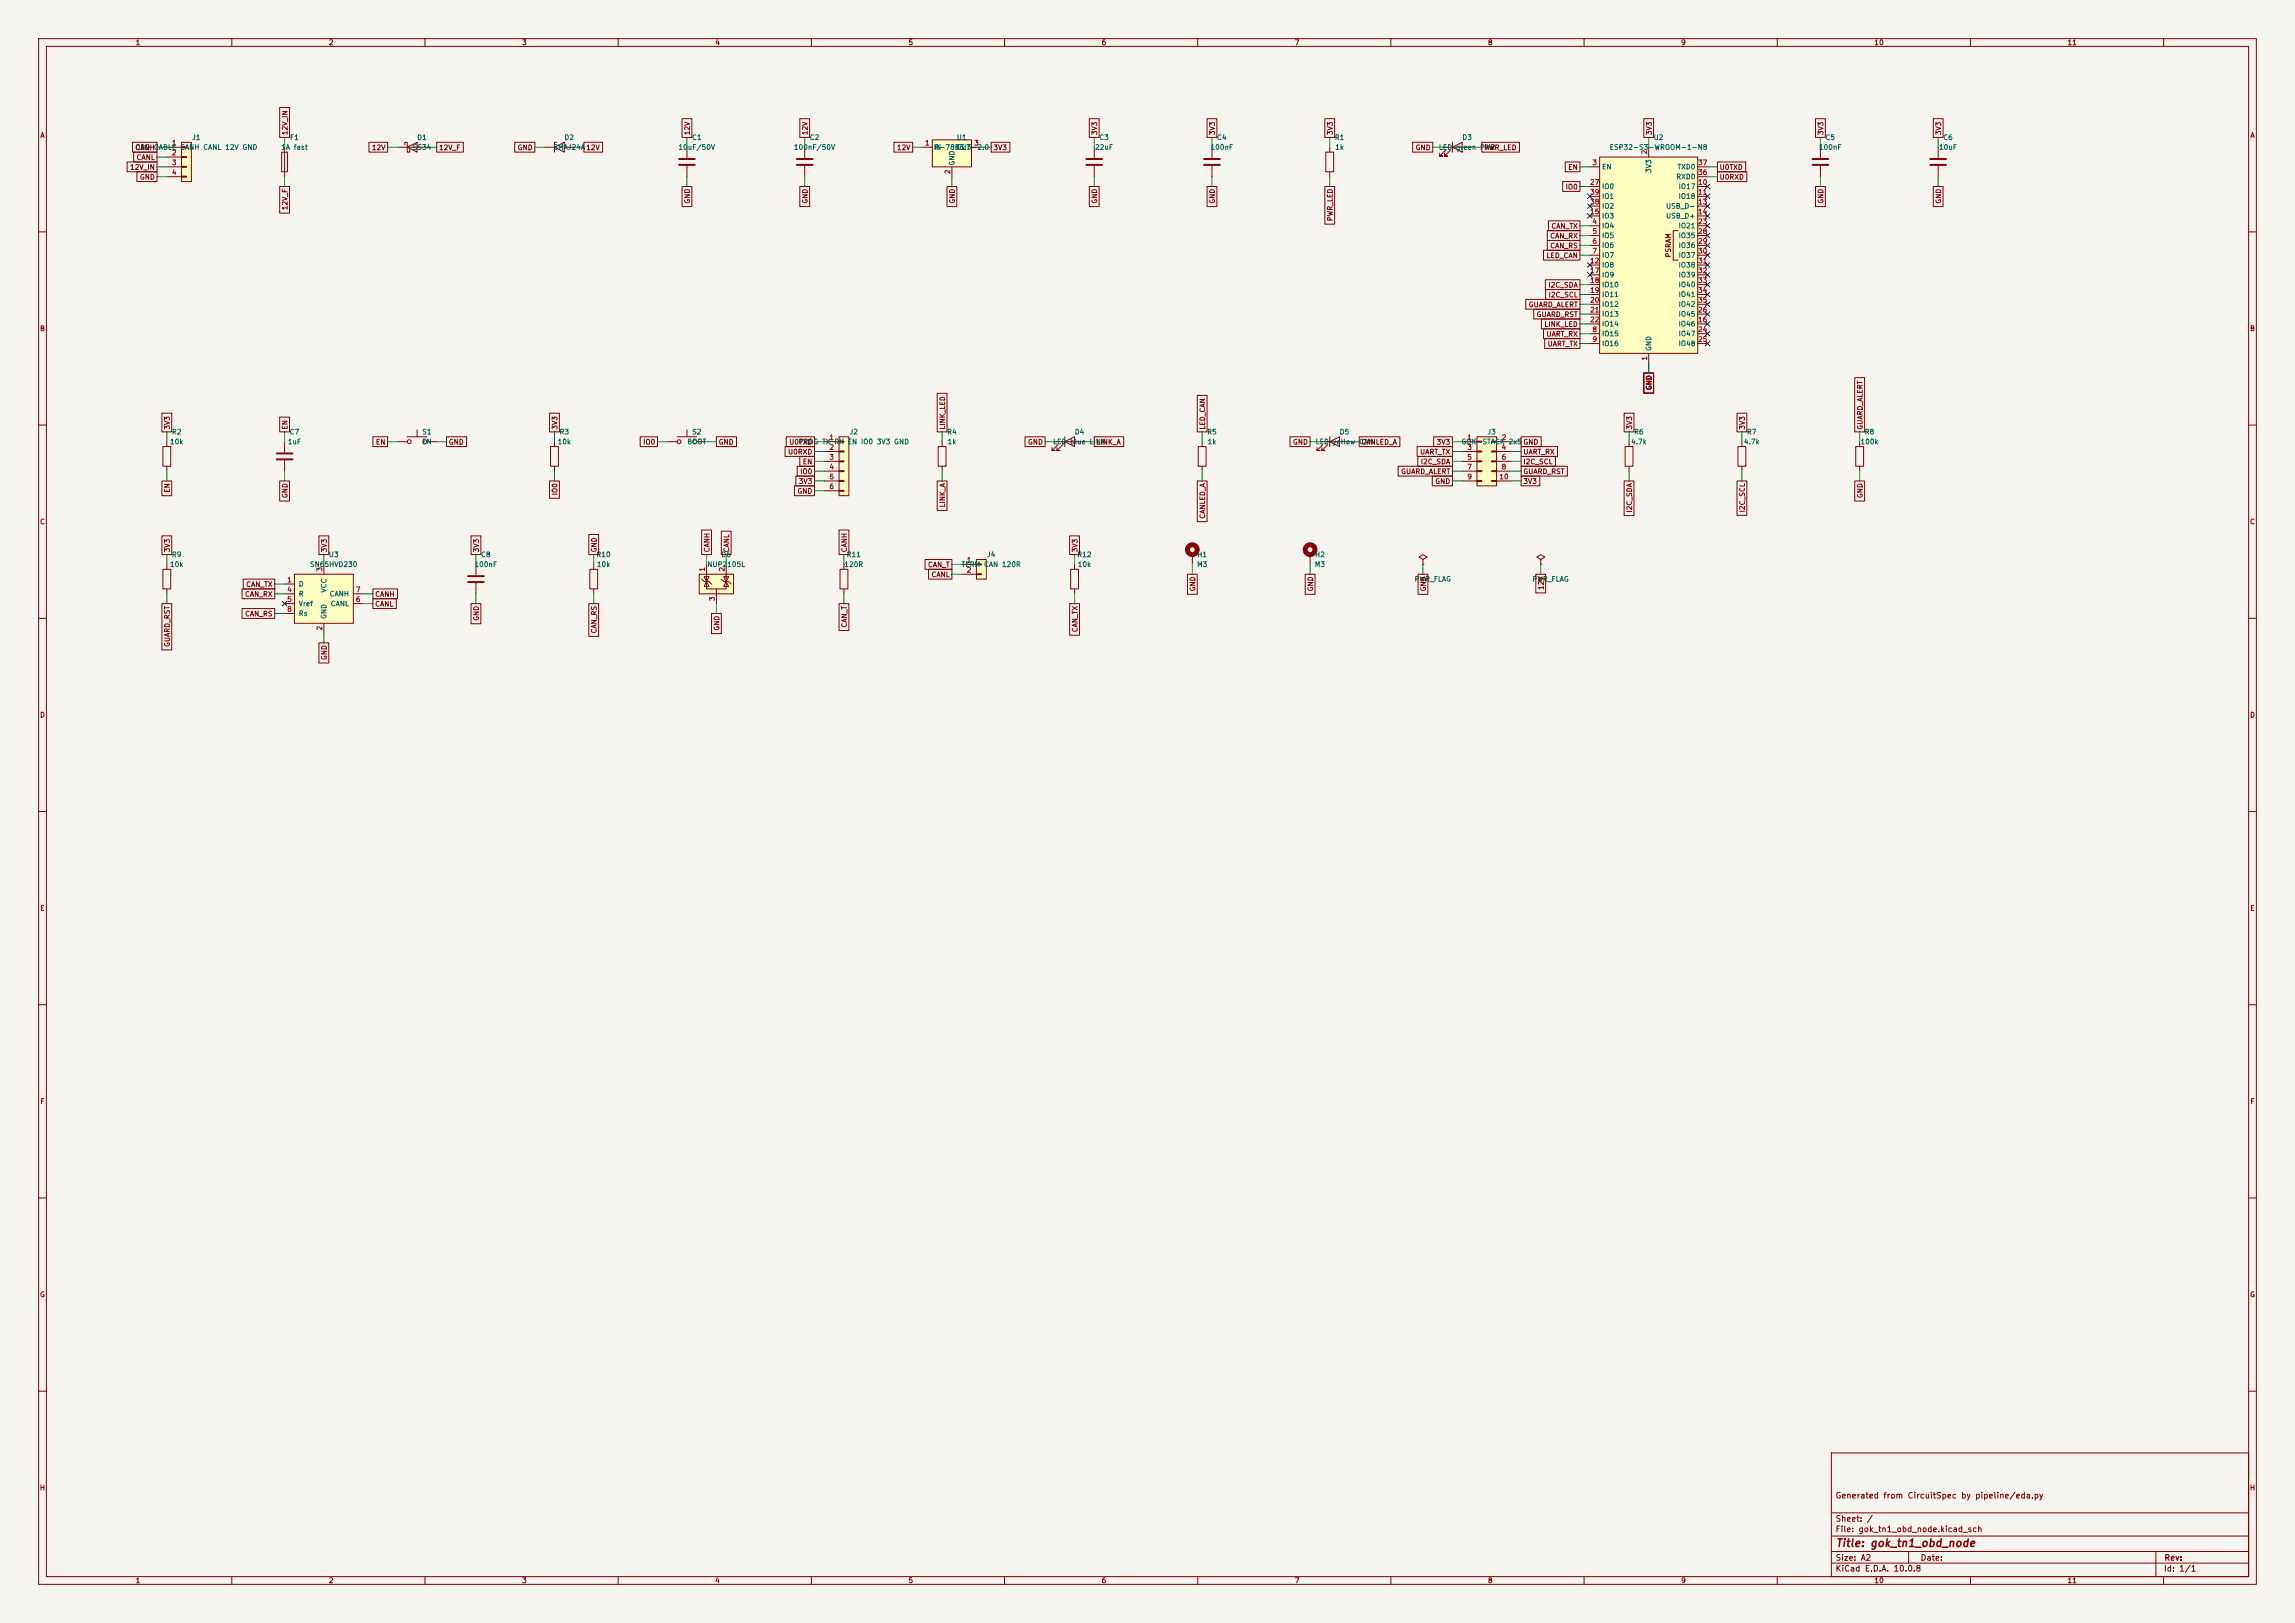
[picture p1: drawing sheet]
<svg xmlns="http://www.w3.org/2000/svg" width="594mm" height="420mm" viewBox="0 0 594 420" stroke-linecap="round" stroke-linejoin="round" font-family="sans-serif">
<defs><g id="words">
<text font-size="2" fill="#840000" x="475" y="400.8">Title: gok_tn1_obd_node</text>
<g font-size="1.5" fill="#840000">
<text x="475" y="388.1">Generated from CircuitSpec by pipeline/eda.py</text>
<text x="475" y="394.1">Sheet: /</text>
<text x="475" y="396.8">File: gok_tn1_obd_node.kicad_sch</text>
<text x="475" y="407">KiCad E.D.A. 10.0.8</text>
<text x="475" y="404.2">Size: A2</text>
<text x="497" y="404.2">Date:</text>
<text x="560" y="407">Id: 1/1</text>
<text x="560.1" y="404.2">Rev:</text>
</g>
<g font-size="1.3" fill="#840000">
<text x="35" y="12">1</text>
<text x="85" y="12">2</text>
<text x="135" y="12">3</text>
<text x="185" y="12">4</text>
<text x="235" y="12">5</text>
<text x="285" y="12">6</text>
<text x="335" y="12">7</text>
<text x="385" y="12">8</text>
<text x="435" y="12">9</text>
<text x="485" y="12">10</text>
<text x="535" y="12">11</text>
<text x="10.3" y="36">A</text>
<text x="74.7" y="35.1" transform="rotate(-90 74.7 35.1)">12V_IN</text>
<text x="178.9" y="35.1" transform="rotate(-90 178.9 35.1)">12V</text>
<text x="209.3" y="35.1" transform="rotate(-90 209.3 35.1)">12V</text>
<text x="284.3" y="35.1" transform="rotate(-90 284.3 35.1)">3V3</text>
<text x="314.7" y="35.1" transform="rotate(-90 314.7 35.1)">3V3</text>
<text x="345.2" y="35.1" transform="rotate(-90 345.2 35.1)">3V3</text>
<text x="427.8" y="35.1" transform="rotate(-90 427.8 35.1)">3V3</text>
<text x="472.2" y="35.1" transform="rotate(-90 472.2 35.1)">3V3</text>
<text x="502.7" y="35.1" transform="rotate(-90 502.7 35.1)">3V3</text>
<text x="582.3" y="36">A</text>
<text x="34.9" y="39.2">CANHCABLE CANH CANL 12V GND</text>
<text x="35.2" y="41.7">CANL</text>
<text x="96.1" y="39.2">12V</text>
<text x="113.5" y="39.2">12V_F</text>
<text x="133.9" y="39.2">GND</text>
<text x="232" y="39.2">12V</text>
<text x="257" y="39.2">3V3</text>
<text x="366.3" y="39.2">GND</text>
<text x="384" y="39.2">PWR_LED</text>
<text x="33.5" y="44.2">12V_IN</text>
<text x="36.1" y="46.8">GND</text>
<text x="405.8" y="44.2">EN</text>
<text x="444.9" y="46.8">U0RXD</text>
<text x="444.9" y="44.2">U0TXD</text>
<text x="178.9" y="52.8" transform="rotate(-90 178.9 52.8)">GND</text>
<text x="209.3" y="52.8" transform="rotate(-90 209.3 52.8)">GND</text>
<text x="247.4" y="52.8" transform="rotate(-90 247.4 52.8)">GND</text>
<text x="284.3" y="52.8" transform="rotate(-90 284.3 52.8)">GND</text>
<text x="314.7" y="52.8" transform="rotate(-90 314.7 52.8)">GND</text>
<text x="405.1" y="49.3">IO0</text>
<text x="472.2" y="52.8" transform="rotate(-90 472.2 52.8)">GND</text>
<text x="502.7" y="52.8" transform="rotate(-90 502.7 52.8)">GND</text>
<text x="74.7" y="54.5" transform="rotate(-90 74.7 54.5)">12V_F</text>
<text x="345.2" y="57.4" transform="rotate(-90 345.2 57.4)">PWR_LED</text>
<text x="401.4" y="59.5">CAN_TX</text>
<text x="401.1" y="62">CAN_RX</text>
<text x="401.1" y="64.6">CAN_RS</text>
<text x="400.1" y="67.1">LED_CAN</text>
<text x="432.8" y="66.8" transform="rotate(-90 432.8 66.8)">PSRAM</text>
<text x="400.6" y="74.7">I2C_SDA</text>
<text x="400.7" y="77.3">I2C_SCL</text>
<text x="395.5" y="79.8">GUARD_ALERT</text>
<text x="397.6" y="82.3">GUARD_RST</text>
<text x="10.2" y="86">B</text>
<text x="399.6" y="84.9">LINK_LED</text>
<text x="400.1" y="87.4">UART_RX</text>
<text x="400.4" y="90">UART_TX</text>
<text x="582.2" y="86">B</text>
<text x="427.8" y="101.1" transform="rotate(-90 427.8 101.1)">GND</text>
<text x="44.2" y="111.3" transform="rotate(-90 44.2 111.3)">3V3</text>
<text x="74.7" y="111.3" transform="rotate(-90 74.7 111.3)">EN</text>
<text x="144.6" y="111.3" transform="rotate(-90 144.6 111.3)">3V3</text>
<text x="244.9" y="111.3" transform="rotate(-90 244.9 111.3)">LINK_LED</text>
<text x="312.2" y="111.3" transform="rotate(-90 312.2 111.3)">LED_CAN</text>
<text x="422.7" y="111.3" transform="rotate(-90 422.7 111.3)">3V3</text>
<text x="451.9" y="111.3" transform="rotate(-90 451.9 111.3)">3V3</text>
<text x="482.4" y="111.3" transform="rotate(-90 482.4 111.3)">GUARD_ALERT</text>
<text x="97.1" y="115.4">EN</text>
<text x="116" y="115.4">GND</text>
<text x="166.3" y="115.4">IO0</text>
<text x="185.9" y="115.4">GND</text>
<text x="203.8" y="117.9">U0RXD</text>
<text x="204.1" y="115.4">U0TXD</text>
<text x="265.9" y="115.4">GND</text>
<text x="283.7" y="115.4">LINK_A</text>
<text x="334.5" y="115.4">GND</text>
<text x="352.2" y="115.4">CANLED_A</text>
<text x="367.4" y="117.9">UART_TX</text>
<text x="371.7" y="115.4">3V3</text>
<text x="394.1" y="117.9">UART_RX</text>
<text x="206.6" y="125.5">3V3</text>
<text x="207" y="123">IO0</text>
<text x="207.6" y="120.4">EN</text>
<text x="362.5" y="123">GUARD_ALERT</text>
<text x="367.6" y="120.4">I2C_SDA</text>
<text x="371.3" y="125.5">GND</text>
<text x="394.1" y="125.5">3V3</text>
<text x="394.1" y="123">GUARD_RST</text>
<text x="394.1" y="120.4">I2C_SCL</text>
<text x="44.2" y="127.6" transform="rotate(-90 44.2 127.6)">EN</text>
<text x="74.7" y="129" transform="rotate(-90 74.7 129)">GND</text>
<text x="144.6" y="128.3" transform="rotate(-90 144.6 128.3)">IO0</text>
<text x="206.2" y="128.1">GND</text>
<text x="244.9" y="131.5" transform="rotate(-90 244.9 131.5)">LINK_A</text>
<text x="482.4" y="129" transform="rotate(-90 482.4 129)">GND</text>
<text x="10.2" y="136">C</text>
<text x="312.2" y="134.4" transform="rotate(-90 312.2 134.4)">CANLED_A</text>
<text x="422.7" y="132.8" transform="rotate(-90 422.7 132.8)">I2C_SDA</text>
<text x="451.9" y="132.7" transform="rotate(-90 451.9 132.7)">I2C_SCL</text>
<text x="582.2" y="136">C</text>
<text x="44.2" y="143.1" transform="rotate(-90 44.2 143.1)">3V3</text>
<text x="84.9" y="143.1" transform="rotate(-90 84.9 143.1)">3V3</text>
<text x="124.2" y="143.1" transform="rotate(-90 124.2 143.1)">3V3</text>
<text x="154.7" y="143.1" transform="rotate(-90 154.7 143.1)">GND</text>
<text x="183.9" y="143.1" transform="rotate(-90 183.9 143.1)">CANH</text>
<text x="189" y="143.1" transform="rotate(-90 189 143.1)">CANL</text>
<text x="219.5" y="143.1" transform="rotate(-90 219.5 143.1)">CANH</text>
<text x="279.2" y="143.1" transform="rotate(-90 279.2 143.1)">3V3</text>
<text x="240.1" y="147.1">CAN_T</text>
<text x="241" y="149.6">CANL</text>
<text x="63.3" y="154.7">CAN_RX</text>
<text x="63.6" y="152.2">CAN_TX</text>
<text x="97" y="154.7">CANH</text>
<text x="309.7" y="153.2" transform="rotate(-90 309.7 153.2)">GND</text>
<text x="340.1" y="153.2" transform="rotate(-90 340.1 153.2)">GND</text>
<text x="369.4" y="153.2" transform="rotate(-90 369.4 153.2)">GND</text>
<text x="399.8" y="152.8" transform="rotate(-90 399.8 152.8)">12V</text>
<text x="63.3" y="159.8">CAN_RS</text>
<text x="97" y="157.3">CANL</text>
<text x="124.2" y="160.8" transform="rotate(-90 124.2 160.8)">GND</text>
<text x="44.2" y="167.6" transform="rotate(-90 44.2 167.6)">GUARD_RST</text>
<text x="154.7" y="164" transform="rotate(-90 154.7 164)">CAN_RS</text>
<text x="186.5" y="163.3" transform="rotate(-90 186.5 163.3)">GND</text>
<text x="219.5" y="162.5" transform="rotate(-90 219.5 162.5)">CAN_T</text>
<text x="279.2" y="163.7" transform="rotate(-90 279.2 163.7)">CAN_TX</text>
<text x="84.9" y="170.9" transform="rotate(-90 84.9 170.9)">GND</text>
<text x="10.2" y="186">D</text>
<text x="582.2" y="186">D</text>
<text x="10.3" y="236">E</text>
<text x="582.3" y="236">E</text>
<text x="10.3" y="286">F</text>
<text x="582.3" y="286">F</text>
<text x="10.2" y="336">G</text>
<text x="582.2" y="336">G</text>
<text x="10.2" y="386">H</text>
<text x="582.2" y="386">H</text>
<text x="35" y="410">1</text>
<text x="85" y="410">2</text>
<text x="135" y="410">3</text>
<text x="185" y="410">4</text>
<text x="235" y="410">5</text>
<text x="285" y="410">6</text>
<text x="335" y="410">7</text>
<text x="385" y="410">8</text>
<text x="435" y="410">9</text>
<text x="485" y="410">10</text>
<text x="535" y="410">11</text>
</g>
<g font-size="1.3" fill="#006464">
<text x="34.9" y="39.1">OBD</text>
<text x="49.6" y="36.5">J1</text>
<text x="72.6" y="39.1">1A fast</text>
<text x="74.9" y="36.5">F1</text>
<text x="106.7" y="39.1">SS34</text>
<text x="107.9" y="36.5">D1</text>
<text x="143.1" y="39.1">SMAJ24A12V</text>
<text x="146" y="36.5">D2</text>
<text x="175.5" y="39.1">10uF/50V</text>
<text x="179" y="36.5">C1</text>
<text x="205.3" y="39.1">100nF/50V</text>
<text x="209.5" y="36.5">C2</text>
<text x="241.5" y="39.1">IN</text>
<text x="241.7" y="39.1">R-78B3.3-2.0</text>
<text x="247.4" y="39.1">OUT</text>
<text x="247.5" y="36.5">U1</text>
<text x="283.3" y="39.1">22uF</text>
<text x="284.4" y="36.5">C3</text>
<text x="313.2" y="39.1">100nF</text>
<text x="314.9" y="36.5">C4</text>
<text x="345.3" y="36.5">R1</text>
<text x="345.5" y="39.1">1k</text>
<text x="372.3" y="39.1">LED</text>
<text x="376.7" y="39.1">green PWR</text>
<text x="378.4" y="36.5">D3</text>
<text x="416.5" y="39.1">ESP32-S3-WROOM-1-N8</text>
<text x="427.9" y="36.5">U2</text>
<text x="470.6" y="39.1">100nF</text>
<text x="472.3" y="36.5">C5</text>
<text x="501.7" y="39.1">10uF</text>
<text x="502.8" y="36.5">C6</text>
<text x="247.3" y="43" transform="rotate(-90 247.3 43)">GND</text>
<text x="414.5" y="44.1">EN</text>
<text x="427.7" y="44.9" transform="rotate(-90 427.7 44.9)">3V3</text>
<text x="433.7" y="46.7">RXD0</text>
<text x="434" y="44.1">TXD0</text>
<text x="414.5" y="49.2">IO0</text>
<text x="414.5" y="51.8">IO1</text>
<text x="434.3" y="49.2">IO17</text>
<text x="434.3" y="51.8">IO18</text>
<text x="414.5" y="59.4">IO4</text>
<text x="414.5" y="56.8">IO3</text>
<text x="414.5" y="54.3">IO2</text>
<text x="431.1" y="54.3">USB_D-</text>
<text x="431.1" y="56.8">USB_D+</text>
<text x="434.3" y="59.4">IO21</text>
<text x="414.5" y="61.9">IO5</text>
<text x="414.5" y="64.5">IO6</text>
<text x="434.3" y="61.9">IO35</text>
<text x="434.3" y="64.5">IO36</text>
<text x="414.5" y="67">IO7</text>
<text x="414.5" y="69.5">IO8</text>
<text x="434.3" y="67">IO37</text>
<text x="434.3" y="69.5">IO38</text>
<text x="414.5" y="72.1">IO9</text>
<text x="414.5" y="74.6">IO10</text>
<text x="414.5" y="77.2">IO11</text>
<text x="434.3" y="72.1">IO39</text>
<text x="434.3" y="74.6">IO40</text>
<text x="434.3" y="77.2">IO41</text>
<text x="414.5" y="79.7">IO12</text>
<text x="414.5" y="82.2">IO13</text>
<text x="434.3" y="82.2">IO45</text>
<text x="434.3" y="79.7">IO42</text>
<text x="414.5" y="87.3">IO15</text>
<text x="414.5" y="89.9">IO16</text>
<text x="414.5" y="84.8">IO14</text>
<text x="434.3" y="84.8">IO46</text>
<text x="434.3" y="87.3">IO47</text>
<text x="434.3" y="89.9">IO48</text>
<text x="427.7" y="91" transform="rotate(-90 427.7 91)">GND</text>
<text x="44.4" y="112.7">R2</text>
<text x="74.8" y="112.7">C7</text>
<text x="109.2" y="112.7">S1</text>
<text x="144.7" y="112.7">R3</text>
<text x="179" y="112.7">S2</text>
<text x="219.8" y="112.7">J2</text>
<text x="245" y="112.7">R4</text>
<text x="278" y="112.7">D4</text>
<text x="312.3" y="112.7">R5</text>
<text x="346.6" y="112.7">D5</text>
<text x="384.9" y="112.7">J3</text>
<text x="422.8" y="112.7">R6</text>
<text x="452" y="112.7">R7</text>
<text x="482.5" y="112.7">R8</text>
<text x="43.9" y="115.3">10k</text>
<text x="74.3" y="115.3">1uF</text>
<text x="109.1" y="115.3">EN</text>
<text x="144.2" y="115.3">10k</text>
<text x="177.8" y="115.3">BOOT</text>
<text x="206.6" y="115.3">PROG TX RX EN IO0 3V3 GND</text>
<text x="245.1" y="115.3">1k</text>
<text x="272.4" y="115.3">LED blue LINK</text>
<text x="312.4" y="115.3">1k</text>
<text x="340.4" y="115.3">LED</text>
<text x="344.8" y="115.3">yellow CAN</text>
<text x="378.1" y="115.3">GOK-STACK 2x5GND</text>
<text x="422" y="115.3">4.7k</text>
<text x="451.2" y="115.3">4.7k</text>
<text x="481.4" y="115.3">100k</text>
<text x="43.9" y="147">10k</text>
<text x="44.4" y="144.5">R9</text>
<text x="80.1" y="147">SN65HVD230</text>
<text x="85" y="144.5">U3</text>
<text x="122.7" y="147">100nF</text>
<text x="124.4" y="144.5">C8</text>
<text x="154.2" y="144.5">R10</text>
<text x="154.4" y="147">10k</text>
<text x="182.9" y="147">NUP2105L</text>
<text x="186.6" y="144.5">D6</text>
<text x="218.4" y="147">120R</text>
<text x="219" y="144.5">R11</text>
<text x="248.7" y="147">TERM CAN 120R</text>
<text x="255.3" y="144.5">J4</text>
<text x="278.7" y="144.5">R12</text>
<text x="278.8" y="147">10k</text>
<text x="309.7" y="147">M3</text>
<text x="309.8" y="144.5">H1</text>
<text x="340.2" y="147">M3</text>
<text x="340.2" y="144.5">H2</text>
<text x="77.2" y="152.1">D</text>
<text x="77.2" y="154.6">R</text>
<text x="84.8" y="153.5" transform="rotate(-90 84.8 153.5)">VCC</text>
<text x="85.2" y="154.6">CANH</text>
<text x="366" y="150.8">PWR_FLAG</text>
<text x="396.5" y="150.8">PWR_FLAG</text>
<text x="77.2" y="157.2">Vref</text>
<text x="77.2" y="159.7">Rs</text>
<text x="84.8" y="160.3" transform="rotate(-90 84.8 160.3)">GND</text>
<text x="85.5" y="157.2">CANL</text>
</g>
<g font-size="1.3" fill="#a90000">
<text x="44.4" y="38">1</text>
<text x="44.4" y="40.5">2</text>
<text x="239.3" y="38">1</text>
<text x="252" y="38">3</text>
<text x="426.6" y="40.1" transform="rotate(-90 426.6 40.1)">2</text>
<text x="44.4" y="43">3</text>
<text x="44.4" y="45.6">4</text>
<text x="246.2" y="45.2" transform="rotate(-90 246.2 45.2)">2</text>
<text x="412" y="43">3</text>
<text x="439.4" y="45.6">36</text>
<text x="439.4" y="43">37</text>
<text x="411.4" y="48.1">27</text>
<text x="411.4" y="53.2">38</text>
<text x="411.4" y="50.7">39</text>
<text x="439.4" y="48.1">10</text>
<text x="439.4" y="50.7">11</text>
<text x="439.4" y="53.2">13</text>
<text x="411.4" y="55.7">15</text>
<text x="412" y="58.3">4</text>
<text x="439.4" y="55.7">14</text>
<text x="439.4" y="58.3">23</text>
<text x="412" y="60.8">5</text>
<text x="412" y="63.4">6</text>
<text x="412" y="65.9">7</text>
<text x="439.4" y="60.8">28</text>
<text x="439.4" y="63.4">29</text>
<text x="439.4" y="65.9">30</text>
<text x="411.4" y="68.4">12</text>
<text x="411.4" y="71">17</text>
<text x="439.4" y="68.4">31</text>
<text x="439.4" y="71">32</text>
<text x="411.4" y="73.5">18</text>
<text x="411.4" y="76.1">19</text>
<text x="439.4" y="73.5">33</text>
<text x="439.4" y="76.1">34</text>
<text x="411.4" y="78.6">20</text>
<text x="411.4" y="81.1">21</text>
<text x="411.4" y="83.7">22</text>
<text x="439.4" y="83.7">16</text>
<text x="439.4" y="81.1">26</text>
<text x="439.4" y="78.6">35</text>
<text x="412" y="86.2">8</text>
<text x="412" y="88.8">9</text>
<text x="439.4" y="86.2">24</text>
<text x="439.4" y="88.8">25</text>
<text x="426.6" y="93.4" transform="rotate(-90 426.6 93.4)">1</text>
<text x="214.5" y="114.2">1</text>
<text x="214.5" y="116.7">2</text>
<text x="214.5" y="119.2">3</text>
<text x="379.6" y="114.2">1</text>
<text x="379.6" y="116.7">3</text>
<text x="379.6" y="119.2">5</text>
<text x="388.5" y="114.2">2</text>
<text x="388.5" y="116.7">4</text>
<text x="388.5" y="119.2">6</text>
<text x="214.5" y="121.8">4</text>
<text x="214.5" y="124.3">5</text>
<text x="379.6" y="121.8">7</text>
<text x="379.6" y="124.3">9</text>
<text x="387.9" y="124.3">10</text>
<text x="388.5" y="121.8">8</text>
<text x="214.5" y="126.9">6</text>
<text x="83.7" y="148.1" transform="rotate(-90 83.7 148.1)">3</text>
<text x="182.7" y="148.1" transform="rotate(-90 182.7 148.1)">1</text>
<text x="187.8" y="148.1" transform="rotate(-90 187.8 148.1)">2</text>
<text x="250.1" y="145.9">1</text>
<text x="250.1" y="148.5">2</text>
<text x="74.2" y="151">1</text>
<text x="74.2" y="153.5">4</text>
<text x="92" y="153.5">7</text>
<text x="185.3" y="155.7" transform="rotate(-90 185.3 155.7)">3</text>
<text x="74.2" y="156.1">5</text>
<text x="74.2" y="158.6">8</text>
<text x="92" y="156.1">6</text>
<text x="83.7" y="163.3" transform="rotate(-90 83.7 163.3)">2</text>
</g>
</g></defs>
<path d="M0 0h594v420h-594z" fill="#f5f4ef" stroke="#f5f4ef" stroke-width=".26"/>
<g fill="none" stroke="#840000" stroke-width=".26">
<path d="M10 10h574v400h-574zM12 12h570v396h-570zM60 10v2M110 10v2M160 10v2M210 10v2M260 10v2M310 10v2M360 10v2M410 10v2M460 10v2M510 10v2"/>
<path d="M560 10v2M313.7 38.1v2.8M313.7 42.9v2.8M10 60h2M582 60h2M10 110h2M42.2 115.6h2v5.1h-2zM43.2 114.3v1.3M73.7 114.3v2.8M73.7 119.1v2.8M582 110h2M43.2 120.7v1.2"/>
<path d="M42.2 147.3h2v5.1h-2zM43.2 146.1v1.2M43.2 152.4v1.3M10 160h2M582 160h2M10 210h2M582 210h2M10 260h2M582 260h2M10 310h2M582 310h2M10 360h2"/>
<path d="M474 376h108v32h-108zM582 360h2M474 397.5h108M474 391.5h108M60 408v2M110 408v2M160 408v2M210 408v2M260 408v2M310 408v2M360 408v2M410 408v2"/>
<path d="M460 408v2M474 404.5h108M474 401.5h108M494 401.5v3M510 408v2M558 401.5v6.5M560 408v2"/>
</g>
<path d="M311.7 41.1h4M311.7 42.7h4M71.6 117.3h4.1M71.6 118.9h4.1" fill="none" stroke="#840000" stroke-width=".51"/>
<path d="M241.3 36.2h10.2v7h-10.2z" fill="#ffffc2"/>
<path d="M238.8 38.1h2.5M241.3 36.2h10.2v7h-10.2zM251.5 38.1h2.5M246.4 43.2v2.5M217.4 147.3h2.1v5.1h-2.1zM218.4 146.1v1.2M218.4 152.4v1.3" fill="none" stroke="#840000" stroke-width=".26"/>
<path d="M181 148.6h8.9v5.1h-8.9z" fill="#ffffc2"/>
<path d="M181 148.6h8.9v5.1h-8.9zM181.6 149.9l.6 .6h1.3l.6 .6M182.9 150.5v1.9h5.1v-1.9M182.9 150.5l.6 1.3h-1.3zM182.9 149.9v.6l.6-1.3h-1.3l.7 1.3M182.9 146.1v4.4M185.4 152.4v3.8M186.7 149.9l.6 .6h1.3l.6 .6M187.3 149.2h1.3l-.6 1.3zM188 150.5l.6 1.3h-1.3zM188 146.1v4.4" fill="none" stroke="#840000" stroke-width=".26"/>
<path d="M217.2 113h2.5v15.3h-2.5z" fill="#ffffc2"/>
<g fill="none" stroke="#840000" stroke-width=".26">
<path d="M72.9 39.4h1.5v5.1h-1.5zM73.7 38.1v7.6M102.9 38.1h7.6M104.8 37.5v-.7h.6v2.6h.6v-.7M105.4 38.1l2.5-1.3v2.6zM141 38.1h2.5M143.5 38.1l2.5-1.3v2.6zM144 36.8h-.5v2.6M146 38.1h2.6M177.8 38.1v2.8M208.3 38.1v2.8M283.2 38.1v2.8"/>
<path d="M177.8 42.9v2.8M208.3 42.9v2.8M283.2 42.9v2.8M102.9 114.3h2.5M105.4 113h5.1M107.9 111.3v1.7M110.5 114.3h2.5M142.5 115.6h2v5.1h-2zM143.5 114.3v1.3M172.7 114.3h2.6M175.3 113h5M177.8 111.3v1.7"/>
<path d="M180.3 114.3h2.6M213.4 114.3h3.8M213.4 116.8h3.8M213.4 119.4h3.8M217.2 113h2.5v15.3h-2.5zM217.2 114.2h1.2v.2h-1.2zM217.2 116.7h1.2v.3h-1.2zM217.2 119.3h1.2v.2h-1.2zM143.5 120.7v1.2M213.4 121.9h3.8M213.4 124.5h3.8M213.4 127h3.8"/>
<path d="M217.2 121.8h1.2v.2h-1.2zM217.2 124.3h1.2v.3h-1.2zM217.2 126.9h1.2v.2h-1.2zM123.2 146.1v2.7M123.2 150.9v2.8M152.7 147.3h2v5.1h-2zM153.7 146.1v1.2M153.7 152.4v1.3M308.6 143.5v2.6"/>
<circle cx="105.9" cy="114.3" r=".51"/>
<circle cx="110" cy="114.3" r=".51"/>
<circle cx="175.8" cy="114.3" r=".51"/>
<circle cx="179.8" cy="114.3" r=".51"/>
</g>
<path d="M175.8 41.1h4M175.8 42.7h4M206.2 41.1h4.1M206.2 42.7h4.1M281.2 41.1h4M281.2 42.7h4M121.2 149.1h4M121.2 150.6h4" fill="none" stroke="#840000" stroke-width=".51"/>
<circle cx="308.6" cy="142.2" r="1.27" fill="none" stroke="#840000" stroke-width="1.3"/>
<path d="M47 36.8h2.5v10.2h-2.5z" fill="#ffffc2"/>
<g fill="none" stroke="#840000" stroke-width=".26">
<path d="M43.2 38.1h3.8M47 36.8h2.5v10.2h-2.5zM47 38h1.3v.2h-1.3zM43.2 40.6h3.8M43.2 43.2h3.8M43.2 45.7h3.8M47 40.5h1.3v.3h-1.3zM47 43.1h1.3v.2h-1.3zM47 45.6h1.3v.2h-1.3zM273 114.3h7.7M273.8 115.1l-1.5 1.5h.7h-.7v-.8M275.1 115.1l-1.5 1.5h.7h-.7v-.8"/>
<path d="M275.6 114.3l2.5-1.3v2.6zM275.6 113v2.6M339.1 143.5v2.6M368.3 144.8l1-.7-1-.6-1 .6 1 .7v1.3M368.3 146.1h.1M398.8 144.8l1-.7-1-.6-1 .6 1 .7v1.3M398.8 146.1h.1"/>
</g>
<circle cx="339.1" cy="142.2" r="1.27" fill="none" stroke="#840000" stroke-width="1.3"/>
<path d="M382.3 113h5v12.7h-5z" fill="#ffffc2"/>
<g fill="none" stroke="#840000" stroke-width=".26">
<path d="M310.1 115.6h2.1v5.1h-2.1zM311.1 114.3v1.3M378.5 114.3h3.8M378.5 116.8h3.8M378.5 119.4h3.8M382.3 113h5v12.7h-5zM382.3 114.2h1.2v.2h-1.2zM382.3 116.7h1.2v.3h-1.2zM382.3 119.3h1.2v.2h-1.2zM386.1 114.2h1.2v.2h-1.2zM386.1 116.7h1.2v.3h-1.2zM386.1 119.3h1.2v.2h-1.2z"/>
<path d="M387.3 114.3h3.9M387.3 116.8h3.9M387.3 119.4h3.9M311.1 120.7v1.2M378.5 121.9h3.8M378.5 124.5h3.8M382.3 121.8h1.2v.2h-1.2zM382.3 124.3h1.2v.3h-1.2zM386.1 121.8h1.2v.2h-1.2zM386.1 124.3h1.2v.3h-1.2zM387.3 121.9h3.9M387.3 124.5h3.9"/>
</g>
<path d="M76.2 148.6h15.2v12.7h-15.2z" fill="#ffffc2"/>
<g fill="none" stroke="#840000" stroke-width=".26">
<path d="M471.2 38.1v2.8M501.6 38.1v2.8M471.2 42.9v2.8M501.6 42.9v2.8M341.6 114.3h7.6M342.4 115.1l-1.5 1.5h.7h-.7v-.8M343.7 115.1l-1.6 1.5h.8h-.8v-.8M344.2 114.3l2.5-1.3v2.6zM344.2 113v2.6M73.7 151.1h2.5M73.7 153.7h2.5M73.7 156.2h2.5"/>
<path d="M73.7 158.8h2.5M76.2 148.6h15.2v12.7h-15.2zM83.8 146.1v2.5M91.4 153.7h2.6M91.4 156.2h2.6M277.1 147.3h2v5.1h-2zM278.1 146.1v1.2M278.1 152.4v1.3M83.8 161.3v2.5"/>
</g>
<path d="M469.1 41.1h4.1M469.1 42.7h4.1M499.6 41.1h4.1M499.6 42.7h4.1" fill="none" stroke="#840000" stroke-width=".51"/>
<path d="M414 40.6h25.4v50.8h-25.4z" fill="#ffffc2"/>
<g fill="none" stroke="#840000" stroke-width=".26">
<path d="M426.7 38.1v2.5M411.5 43.2h2.5M411.5 58.4h2.5M411.5 48.3h2.5M411.5 50.8h2.5M411.5 53.3h2.5M411.5 55.9h2.5M414 40.6h25.4v50.8h-25.4zM434.3 59.7h-1.2v7.6h1.2M439.4 43.2h2.6M439.4 58.4h2.6M439.4 48.3h2.6"/>
<path d="M439.4 50.8h2.6M439.4 53.3h2.6M439.4 55.9h2.6M439.4 45.7h2.6M411.5 61h2.5M411.5 63.5h2.5M411.5 66h2.5M411.5 68.6h2.5M411.5 71.1h2.5M411.5 73.7h2.5M411.5 76.2h2.5M411.5 78.7h2.5"/>
<path d="M439.4 61h2.6M439.4 63.5h2.6M439.4 66h2.6M439.4 68.6h2.6M439.4 71.1h2.6M439.4 73.7h2.6M439.4 76.2h2.6M439.4 78.7h2.6M411.5 86.4h2.5M411.5 88.9h2.5M411.5 83.8h2.5M411.5 81.3h2.5"/>
<path d="M426.7 91.4v2.6M439.4 86.4h2.6M439.4 88.9h2.6M439.4 83.8h2.6M439.4 81.3h2.6M480.3 115.6h2v5.1h-2zM481.3 114.3v1.3M481.3 120.7v1.2"/>
</g>
<path d="M252.7 144.8h2.6v5.1h-2.6z" fill="#ffffc2"/>
<g fill="none" stroke="#840000" stroke-width=".26">
<path d="M34.3 36.8h6.3v2.6h-6.3zM34.6 39.4h6v2.5h-6zM72.4 27.8h2.5v7.8h-2.5zM95.5 36.8h4.8v2.6h-4.8zM113 36.8h6.9v2.6h-6.9zM133.2 36.8h5.2v2.6h-5.2zM151.1 36.8h4.9v2.6h-4.9zM176.5 30.7h2.6v4.9h-2.6zM207 30.7h2.6v4.9h-2.6zM231.4 36.8h4.8v2.6h-4.8zM256.5 36.8h4.9v2.6h-4.9zM281.9 30.7h2.6v4.9h-2.6z"/>
<path d="M312.4 30.7h2.6v4.9h-2.6zM342.9 30.7h2.5v4.9h-2.5zM343.2 39.4h2v5.1h-2zM344.2 38.1v1.3M365.6 36.8h5.2v2.6h-5.2zM373.4 38.1h7.6M374.1 38.9l-1.5 1.5h.8h-.8v-.8M375.4 38.9l-1.5 1.5h.7h-.7v-.8M375.9 38.1l2.6-1.3v2.6zM375.9 36.8v2.6M383.5 36.8h9.8v2.6h-9.8zM425.4 30.7h2.6v4.9h-2.6z"/>
<path d="M469.9 30.7h2.5v4.9h-2.5zM500.4 30.7h2.5v4.9h-2.5zM32.9 41.9h7.7v2.6h-7.7zM35.4 44.4h5.2v2.6h-5.2zM72.4 48.3h2.5v6.9h-2.5zM176.5 48.3h2.6v5.2h-2.6zM207 48.3h2.6v5.2h-2.6zM245.1 48.3h2.6v5.2h-2.6zM281.9 48.3h2.6v5.2h-2.6zM312.4 48.3h2.6v5.2h-2.6zM342.9 48.3h2.5v9.7h-2.5zM344.2 44.5v1.2"/>
<path d="M400.5 59.7h8.4v2.5h-8.4zM400.8 57.1h8.1v2.6h-8.1zM404.5 47h4.4v2.5h-4.4zM405.1 41.9h3.8v2.6h-3.8zM444.5 44.4h7.6v2.6h-7.6zM444.5 41.9h7.3v2.6h-7.3zM469.9 48.3h2.5v5.2h-2.5zM500.4 48.3h2.5v5.2h-2.5zM394.9 77.5h14v2.5h-14zM399.5 64.8h9.4v2.5h-9.4zM400 72.4h8.9v2.5h-8.9zM400 74.9h8.9v2.6h-8.9z"/>
<path d="M400.5 62.2h8.4v2.6h-8.4zM397 80h11.9v2.6h-11.9zM399 82.5h9.9v2.6h-9.9zM399.5 85.1h9.4v2.5h-9.4zM399.8 87.6h9.1v2.6h-9.1zM425.4 96.5h2.6v5.2h-2.6zM480.1 97.7h2.5v14.1h-2.5zM41.9 106.9h2.6v4.9h-2.6zM72.4 107.9h2.5v3.9h-2.5zM96.5 113h3.8v2.6h-3.8zM115.6 113h5.2v2.6h-5.2zM142.2 106.9h2.6v4.9h-2.6z"/>
<path d="M165.7 113h4.5v2.6h-4.5zM185.4 113h5.2v2.6h-5.2zM203.2 115.6h7.6v2.5h-7.6zM203.5 113h7.3v2.6h-7.3zM207 118.1h3.8v2.6h-3.8zM242.6 101.8h2.5v10h-2.5zM242.8 115.6h2.1v5.1h-2.1zM243.8 114.3v1.3M265.3 113h5.2v2.6h-5.2zM283.2 113h7.6v2.6h-7.6zM309.9 102.3h2.5v9.5h-2.5zM333.9 113h5.2v2.6h-5.2z"/>
<path d="M351.8 113h10.5v2.6h-10.5zM366.8 115.6h9.1v2.5h-9.1zM367 118.1h8.9v2.6h-8.9zM371.1 113h4.8v2.6h-4.8zM393.7 115.6h9.4v2.5h-9.4zM393.7 118.1h8.9v2.6h-8.9zM393.7 113h5.2v2.6h-5.2zM420.4 106.9h2.5v4.9h-2.5zM420.6 115.6h2.1v5.1h-2.1zM421.6 114.3v1.3M449.6 106.9h2.5v4.9h-2.5zM449.8 115.6h2.1v5.1h-2.1z"/>
<path d="M450.8 114.3v1.3M41.9 138.7h2.6v4.8h-2.6zM41.9 124.5h2.6v3.8h-2.6zM72.4 124.5h2.5v5.2h-2.5zM82.5 138.7h2.6v4.8h-2.6zM121.9 138.7h2.6v4.8h-2.6zM142.2 124.5h2.6v4.4h-2.6zM152.4 138.3h2.5v5.2h-2.5zM181.6 137.2h2.6v6.3h-2.6zM186.7 137.5h2.5v6h-2.5zM205.6 125.7h5.2v2.6h-5.2zM206 123.2h4.8v2.5h-4.8z"/>
<path d="M206.3 120.6h4.5v2.6h-4.5zM217.2 137.2h2.5v6.3h-2.5zM242.6 124.5h2.5v7.6h-2.5zM243.8 120.7v1.2M276.9 138.7h2.5v4.8h-2.5zM309.9 124.5h2.5v10.5h-2.5zM361.9 120.6h14v2.6h-14zM370.7 123.2h5.2v2.5h-5.2zM393.7 123.2h4.8v2.5h-4.8zM393.7 120.6h12v2.6h-12zM420.4 124.5h2.5v8.9h-2.5zM421.6 120.7v1.2"/>
<path d="M449.6 124.5h2.5v8.9h-2.5zM450.8 120.7v1.2M480.1 124.5h2.5v5.2h-2.5zM41.9 156.2h2.6v12h-2.6zM62.6 157.5h8.5v2.5h-8.5zM62.6 152.4h8.5v2.5h-8.5zM63 149.9h8.1v2.5h-8.1zM96.5 154.9h6.1v2.6h-6.1zM96.5 152.4h6.4v2.5h-6.4zM121.9 156.2h2.6v5.2h-2.6zM152.4 156.2h2.5v8.5h-2.5zM184.1 158.8h2.6v5.2h-2.6z"/>
<path d="M217.2 156.2h2.5v7h-2.5zM239.4 144.8h7v2.5h-7zM240.3 147.3h6.1v2.6h-6.1zM248.9 146.1h3.8M248.9 148.6h3.8M252.7 144.8h2.6v5.1h-2.6zM252.7 145.9h1.3v.3h-1.3zM252.7 148.5h1.3v.2h-1.3zM276.9 156.2h2.5v8.2h-2.5zM307.3 148.6h2.6v5.2h-2.6zM337.8 148.6h2.6v5.2h-2.6zM367 148.6h2.6v5.2h-2.6z"/>
<path d="M397.5 148.6h2.6v4.8h-2.6zM82.5 166.4h2.6v5.2h-2.6z"/>
</g>
<g fill="none" stroke="#009600" stroke-width=".26">
<path d="M40.6 38.1h2.6M73.7 35.6v2.5M100.3 38.1h2.6M110.5 38.1h2.5M138.4 38.1h2.6M148.6 38.1h2.5M177.8 35.6v2.5M208.3 35.6v2.5M236.2 38.1h2.6M254 38.1h2.5M283.2 35.6v2.5M313.7 35.6v2.5"/>
<path d="M344.2 35.6v2.5M370.8 38.1h2.6M381 38.1h2.5M426.7 35.6v2.5M471.2 35.6v2.5M501.6 35.6v2.5M40.6 45.7h2.6M40.6 40.6h2.6M40.6 43.2h2.6M73.7 45.7v2.6M177.8 45.7v2.6M208.3 45.7v2.6"/>
<path d="M246.4 45.7v2.6M283.2 45.7v2.6M313.7 45.7v2.6M344.2 45.7v2.6M408.9 43.2h2.6M408.9 58.4h2.6M408.9 48.3h2.6M442 45.7h2.5M442 43.2h2.5M471.2 45.7v2.6M501.6 45.7v2.6M408.9 73.7h2.6"/>
<path d="M408.9 66h2.6M408.9 61h2.6M408.9 63.5h2.6M408.9 78.7h2.6M408.9 76.2h2.6M408.9 83.8h2.6M408.9 81.3h2.6M408.9 88.9h2.6M408.9 86.4h2.6M426.7 94v2.5M43.2 111.8v2.5M73.7 111.8v2.5"/>
<path d="M100.3 114.3h2.6M113 114.3h2.6M143.5 111.8v2.5M170.2 114.3h2.5M182.9 114.3h2.5M210.8 119.4h2.6M210.8 116.8h2.6M210.8 114.3h2.6M243.8 111.8v2.5M270.5 114.3h2.5M280.7 114.3h2.5M311.1 111.8v2.5"/>
<path d="M339.1 114.3h2.5M349.2 114.3h2.6M375.9 119.4h2.6M375.9 116.8h2.6M375.9 114.3h2.6M391.2 119.4h2.5M391.2 116.8h2.5M391.2 114.3h2.5M421.6 111.8v2.5M450.8 111.8v2.5M481.3 111.8v2.5M43.2 121.9v2.6"/>
<path d="M73.7 121.9v2.6M143.5 121.9v2.6M210.8 124.5h2.6M210.8 121.9h2.6M210.8 127h2.6M243.8 121.9v2.6M311.1 121.9v2.6M375.9 124.5h2.6M375.9 121.9h2.6M391.2 124.5h2.5M391.2 121.9h2.5M421.6 121.9v2.6"/>
<path d="M450.8 121.9v2.6M481.3 121.9v2.6M43.2 143.5v2.6M43.2 153.7v2.5M71.1 153.7h2.6M71.1 158.8h2.6M71.1 151.1h2.6M83.8 143.5v2.6M94 156.2h2.5M94 153.7h2.5M123.2 143.5v2.6M123.2 153.7v2.5"/>
<path d="M153.7 143.5v2.6M153.7 153.7v2.5M182.9 143.5v2.6M185.4 156.2v2.6M188 143.5v2.6M218.4 143.5v2.6M218.4 153.7v2.5M246.4 146.1h2.5M246.4 148.6h2.5M278.1 143.5v2.6M278.1 153.7v2.5M308.6 146.1v2.5"/>
<path d="M339.1 146.1v2.5M368.3 146.1v2.5M398.8 146.1v2.5M83.8 163.8v2.6"/>
</g>
<g fill="none" stroke="#000084" stroke-width=".26">
<path d="M410.9 55.3l1.2 1.2M410.9 52.7l1.2 1.2M410.9 50.2l1.2 1.2M412.1 55.3l-1.2 1.2M412.1 52.7l-1.2 1.2M412.1 50.2l-1.2 1.2M441.4 50.2l1.2 1.2M441.4 57.8l1.2 1.2M441.4 47.7l1.2 1.2M441.4 52.7l1.2 1.2M441.4 55.3l1.2 1.2M442.6 50.2l-1.2 1.2"/>
<path d="M442.6 57.8l-1.2 1.2M442.6 47.7l-1.2 1.2M442.6 52.7l-1.2 1.2M442.6 55.3l-1.2 1.2M410.9 68l1.2 1.2M410.9 70.5l1.2 1.2M412.1 68l-1.2 1.2M412.1 70.5l-1.2 1.2M441.4 68l1.2 1.2M441.4 60.4l1.2 1.2M441.4 62.9l1.2 1.2M441.4 65.4l1.2 1.2"/>
<path d="M441.4 70.5l1.2 1.2M441.4 73.1l1.2 1.2M441.4 75.6l1.2 1.2M441.4 78.1l1.2 1.2M442.6 68l-1.2 1.2M442.6 60.4l-1.2 1.2M442.6 62.9l-1.2 1.2M442.6 65.4l-1.2 1.2M442.6 70.5l-1.2 1.2M442.6 73.1l-1.2 1.2M442.6 75.6l-1.2 1.2M442.6 78.1l-1.2 1.2"/>
<path d="M441.4 83.2l1.2 1.2M441.4 85.8l1.2 1.2M441.4 88.3l1.2 1.2M441.4 80.7l1.2 1.2M442.6 83.2l-1.2 1.2M442.6 85.8l-1.2 1.2M442.6 88.3l-1.2 1.2M442.6 80.7l-1.2 1.2M73.1 155.6l1.2 1.2M74.3 155.6l-1.2 1.2"/>
</g>
<use href="#words"/>
</svg>
